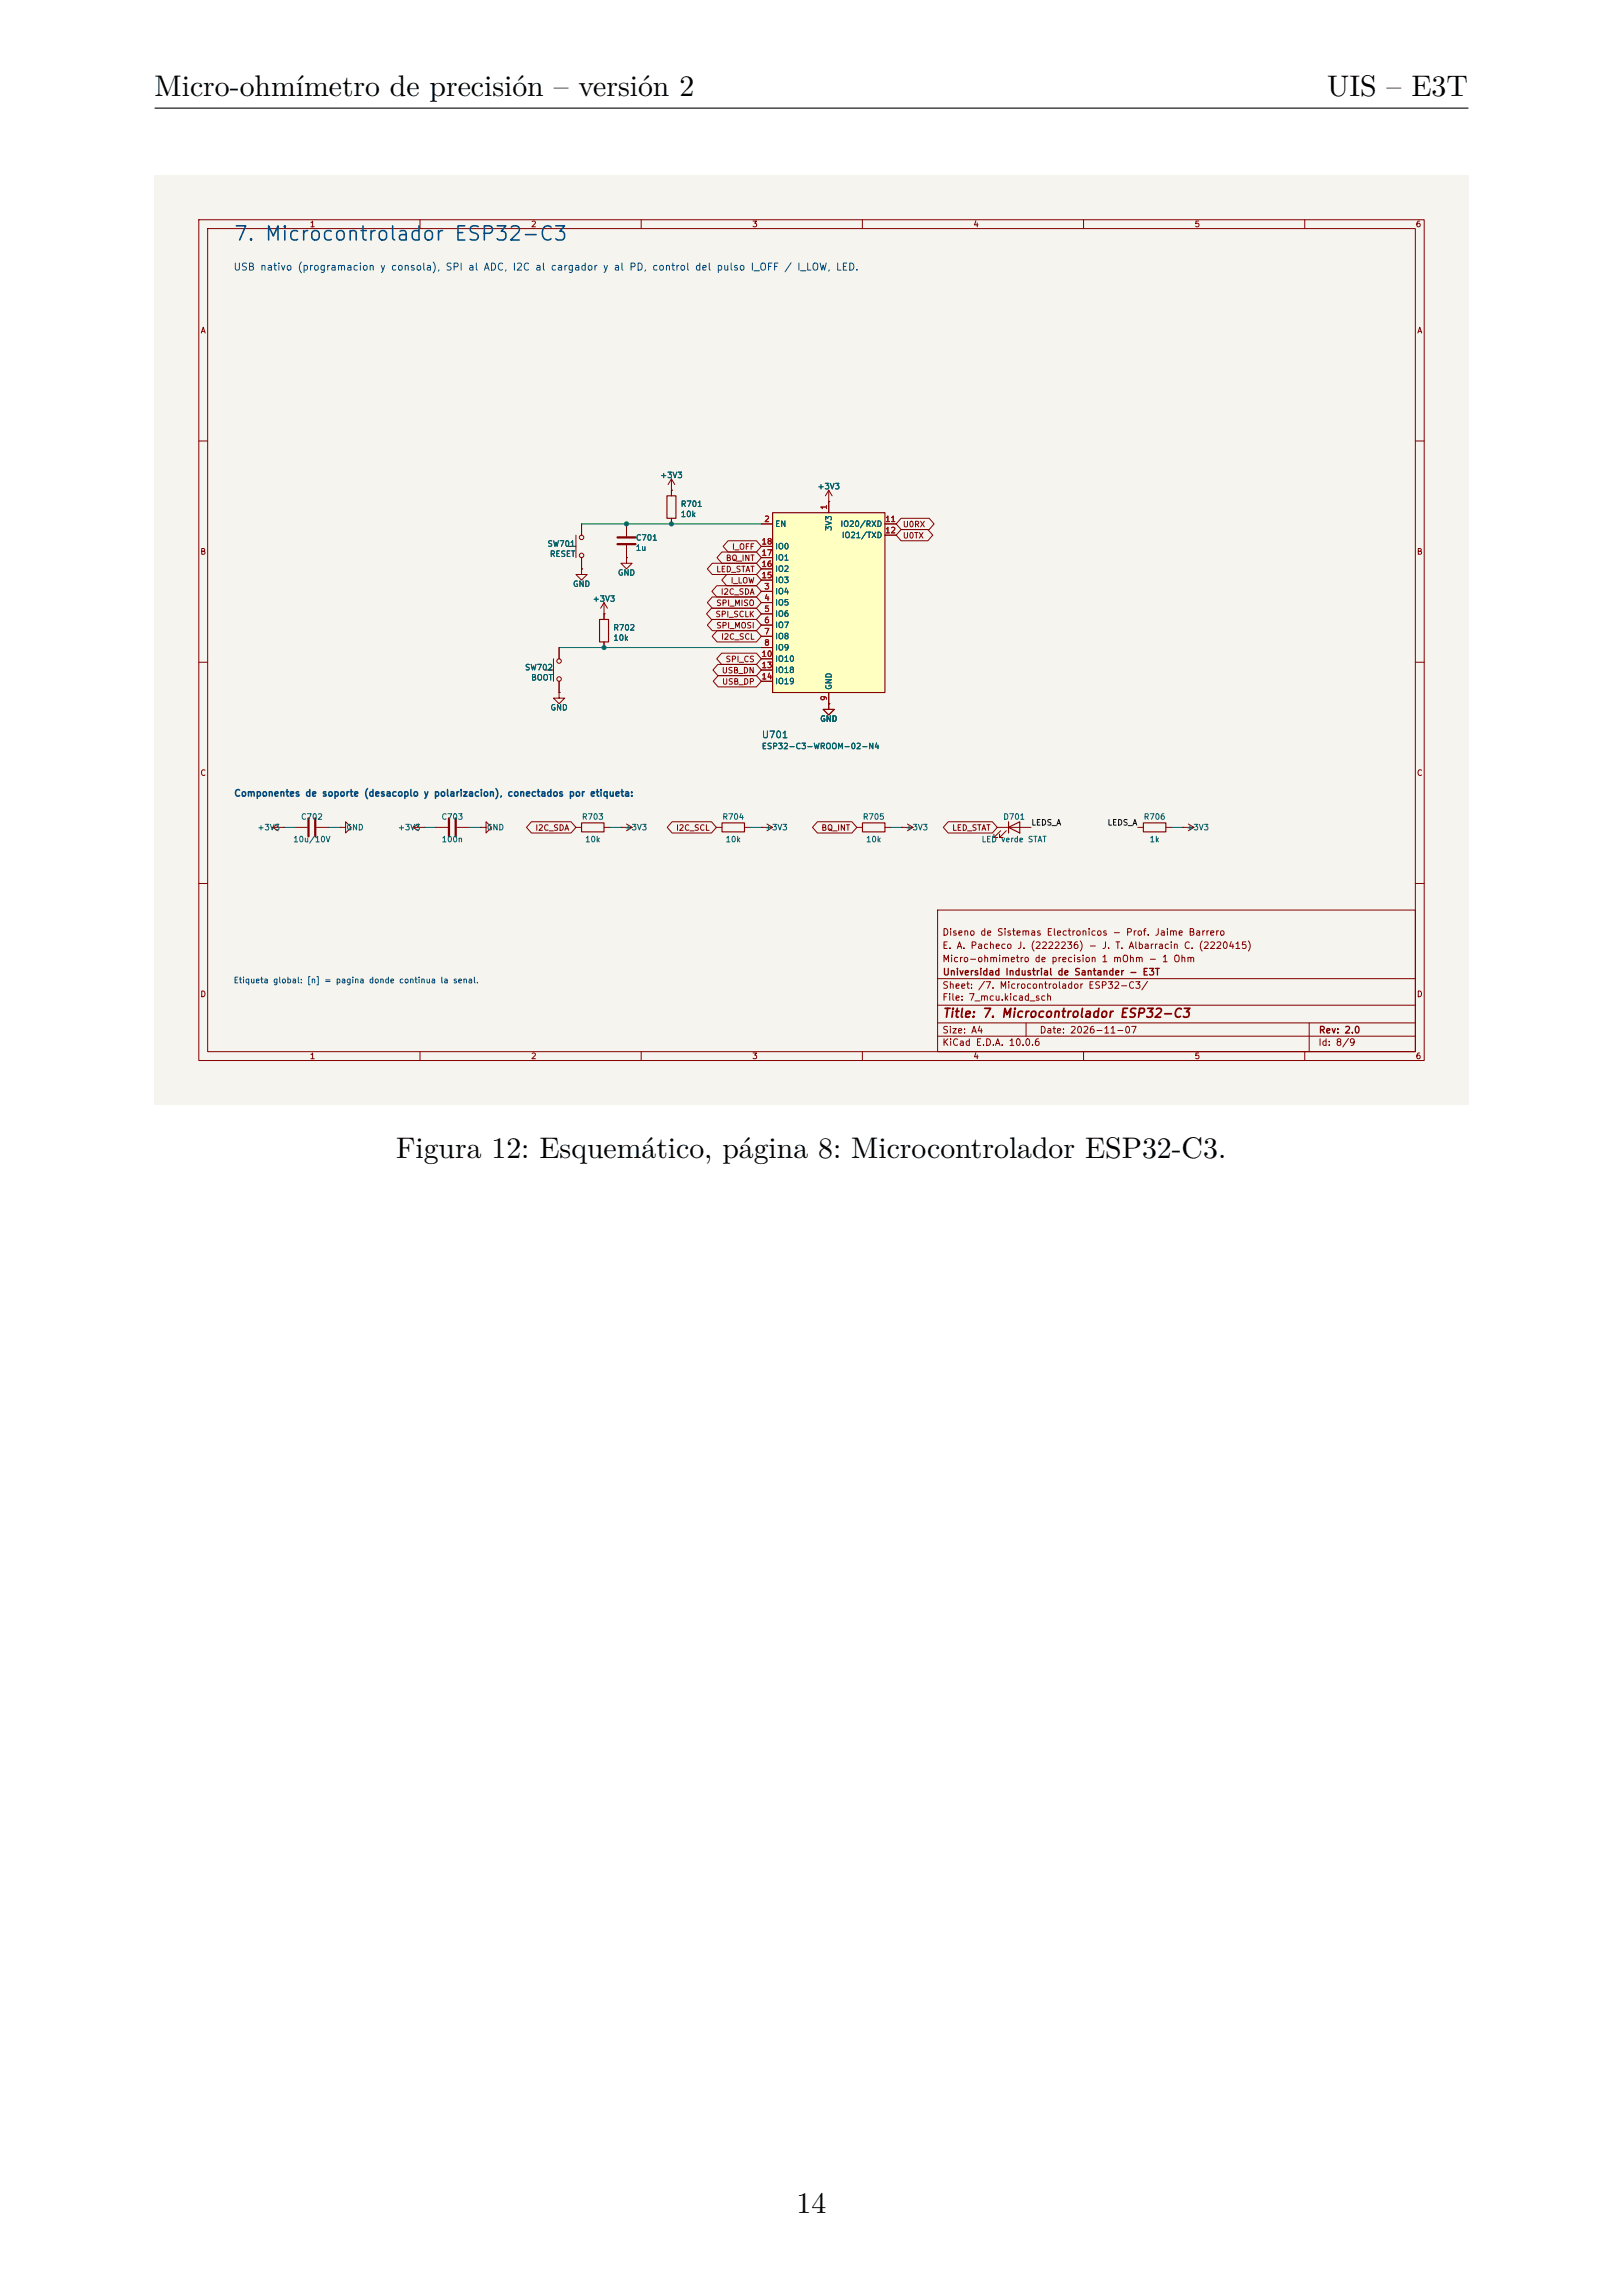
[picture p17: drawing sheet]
<svg xmlns="http://www.w3.org/2000/svg" width="210mm" height="297mm" viewBox="0 0 210 297" stroke-linecap="round" stroke-linejoin="round" font-family="sans-serif">
<defs><g id="words">
<g font-size="3.8">
<text x="20" y="12.5">Micro-ohmímetro de precisión – versión 2</text>
<text x="171.7" y="12.5">UIS – E3T</text>
<text x="51.2" y="149.8">Figura 12: Esquemático, página 8: Microcontrolador ESP32-C3.</text>
<text x="103.1" y="286.2">14</text>
</g>
<text font-size="1.8" fill="#004884" x="30.1" y="31.6">7. Microcontrolador ESP32-C3</text>
<text font-size="1.2" fill="#840000" x="121.9" y="131.9">Title: 7. Microcontrolador ESP32-C3</text>
<g font-size=".9" fill="#004884">
<text x="30.1" y="35.2">USB nativo (programacion y consola), SPI al ADC, I2C al cargador y al PD, control del pulso I_OFF / I_LOW, LED.</text>
<text x="30.2" y="103.2">Componentes de soporte (desacoplo y polarizacion), conectados por etiqueta:</text>
</g>
<text font-size=".9" fill="#006464" x="98.5" y="95.7">U701</text>
<g font-size=".9" fill="#840000">
<text x="121.9" y="124.7">Micro-ohmimetro de precision 1 mOhm - 1 Ohm</text>
<text x="121.9" y="123">E. A. Pacheco J. (2222236) - J. T. Albarracin C. (2220415)</text>
<text x="121.9" y="121.2">Diseno de Sistemas Electronicos - Prof. Jaime Barrero</text>
<text x="121.9" y="129.7">File: 7_mcu.kicad_sch</text>
<text x="121.9" y="128.1">Sheet: /7. Microcontrolador ESP32-C3/</text>
<text x="121.9" y="126.4">Universidad Industrial de Santander - E3T</text>
<text x="121.9" y="135.5">KiCad E.D.A. 10.0.6</text>
<text x="121.9" y="133.9">Size: A4</text>
<text x="134.5" y="133.9">Date: 2026-11-07</text>
<text x="170.5" y="135.5">Id: 8/9</text>
<text x="170.6" y="133.9">Rev: 2.0</text>
</g>
<g font-size=".7" fill="#840000">
<text x="40" y="29.6">1</text>
<text x="68.6" y="29.6">2</text>
<text x="97.3" y="29.6">3</text>
<text x="125.9" y="29.6">4</text>
<text x="154.5" y="29.6">5</text>
<text x="183.1" y="29.6">6</text>
<text x="25.9" y="43.3">A</text>
<text x="183.3" y="43.3">A</text>
<text x="25.8" y="71.9">B</text>
<text x="94.7" y="71.3">I_OFF</text>
<text x="116.8" y="68.4">U0RX</text>
<text x="116.8" y="69.8">U0TX</text>
<text x="183.3" y="71.9">B</text>
<text x="92.6" y="74.2">LED_STAT</text>
<text x="93.2" y="77.1">I2C_SDA</text>
<text x="93.9" y="72.7">BQ_INT</text>
<text x="94.5" y="75.6">I_LOW</text>
<text x="92.5" y="80">SPI_SCLK</text>
<text x="92.6" y="78.6">SPI_MISO</text>
<text x="92.6" y="81.5">SPI_MOSI</text>
<text x="93.2" y="82.9">I2C_SCL</text>
<text x="93.3" y="87.3">USB_DN</text>
<text x="93.4" y="88.7">USB_DP</text>
<text x="93.8" y="85.8">SPI_CS</text>
<text x="25.8" y="100.5">C</text>
<text x="183.3" y="100.5">C</text>
<text x="69.2" y="107.6">I2C_SDA</text>
<text x="87.4" y="107.6">I2C_SCL</text>
<text x="106.2" y="107.6">BQ_INT</text>
<text x="123.1" y="107.6">LED_STAT</text>
<text x="25.8" y="129.2">D</text>
<text x="183.3" y="129.2">D</text>
<text x="40" y="137.2">1</text>
<text x="68.6" y="137.2">2</text>
<text x="97.3" y="137.2">3</text>
<text x="125.9" y="137.2">4</text>
<text x="154.5" y="137.2">5</text>
<text x="183.1" y="137.2">6</text>
</g>
<g font-size=".7" fill="#006464">
<text x="85.4" y="62">+3V3</text>
<text x="88" y="65.7">R701</text>
<text x="105.7" y="63.5">+3V3</text>
<text x="70.8" y="70.9">SW701</text>
<text x="82.2" y="70.1">C701</text>
<text x="82.2" y="71.4">1u</text>
<text x="88" y="67.1">10k</text>
<text x="100.2" y="68.3">EN</text>
<text x="100.2" y="71.2">IO0</text>
<text x="107.8" y="68.7" transform="rotate(-90 107.8 68.7)">3V3</text>
<text x="108.7" y="68.3">IO20/RXD</text>
<text x="108.9" y="69.8">IO21/TXD</text>
<text x="71.1" y="72.2">RESET</text>
<text x="74.1" y="76.1">GND</text>
<text x="79.9" y="74.6">GND</text>
<text x="100.2" y="77">IO4</text>
<text x="100.2" y="75.6">IO3</text>
<text x="100.2" y="74.1">IO2</text>
<text x="100.2" y="72.7">IO1</text>
<text x="76.6" y="78">+3V3</text>
<text x="79.3" y="81.7">R702</text>
<text x="79.3" y="83.1">10k</text>
<text x="100.2" y="78.5">IO5</text>
<text x="100.2" y="80">IO6</text>
<text x="100.2" y="81.4">IO7</text>
<text x="100.2" y="82.9">IO8</text>
<text x="67.9" y="86.9">SW702</text>
<text x="68.7" y="88.2">BOOT</text>
<text x="100.2" y="84.3">IO9</text>
<text x="100.2" y="85.8">IO10</text>
<text x="100.2" y="87.2">IO18</text>
<text x="100.2" y="88.7">IO19</text>
<text x="107.8" y="89.3" transform="rotate(-90 107.8 89.3)">GND</text>
<text x="71.2" y="92.1">GND</text>
<text x="106.1" y="93.5">GND</text>
<text x="98.5" y="97.1">ESP32-C3-WROOM-02-N4</text>
<text x="33.2" y="107.6">+3V3</text>
<text x="38.9" y="106.2">C702</text>
<text x="44.8" y="107.6">GND</text>
<text x="51.4" y="107.6">+3V3</text>
<text x="57.1" y="106.2">C703</text>
<text x="62.9" y="107.6">GND</text>
<text x="75.2" y="106.2">R703</text>
<text x="80.8" y="107.6">+3V3</text>
<text x="93.4" y="106.2">R704</text>
<text x="98.9" y="107.6">+3V3</text>
<text x="111.6" y="106.2">R705</text>
<text x="117.1" y="107.6">+3V3</text>
<text x="129.7" y="106.2">D701</text>
<text x="147.9" y="106.2">R706</text>
<text x="153.4" y="107.6">+3V3</text>
<text x="37.9" y="109.1">10u/10V</text>
<text x="57.1" y="109.1">100n</text>
<text x="75.6" y="109.1">10k</text>
<text x="93.8" y="109.1">10k</text>
<text x="112" y="109.1">10k</text>
<text x="126.9" y="109.1">LED verde STAT</text>
<text x="148.7" y="109.1">1k</text>
</g>
<g font-size=".7" fill="#a90000">
<text x="98.5" y="70.6">18</text>
<text x="98.8" y="67.7">2</text>
<text x="107.2" y="66" transform="rotate(-90 107.2 66)">1</text>
<text x="114.5" y="67.7">11</text>
<text x="114.5" y="69.1">12</text>
<text x="98.5" y="75">15</text>
<text x="98.5" y="73.5">16</text>
<text x="98.5" y="72.1">17</text>
<text x="98.8" y="76.4">3</text>
<text x="98.8" y="77.9">4</text>
<text x="98.8" y="79.3">5</text>
<text x="98.8" y="80.8">6</text>
<text x="98.8" y="82.2">7</text>
<text x="98.8" y="83.7">8</text>
<text x="98.5" y="85.1">10</text>
<text x="98.5" y="86.6">13</text>
<text x="98.5" y="88">14</text>
<text x="107.2" y="90.7" transform="rotate(-90 107.2 90.7)">9</text>
</g>
<g font-size=".7" fill="#0f0f0f">
<text x="133.4" y="107">LEDS_A</text>
<text x="143.2" y="107">LEDS_A</text>
</g>
<text font-size=".7" fill="#004884" x="30.2" y="127.4">Etiqueta global: [n] = pagina donde continua la senal.</text>
</g></defs>
<path d="M20 14h170" fill="none" stroke="#000" stroke-width=".14"/>
<path d="M20 22.7h170v120.2h-170z" fill="#f5f4ef" stroke="#f5f4ef" stroke-width=".13"/>
<g fill="none" stroke="#840000" stroke-width=".13">
<path d="M25.7 28.4h158.6v108.8h-158.6zM26.9 29.6h156.2v106.4h-156.2zM54.3 28.4v1.2M83 28.4v1.2M111.6 28.4v1.2M140.2 28.4v1.2M168.8 28.4v1.2M25.7 57h1.2M183.1 57h1.2M86.9 63.4h.1M86.9 62v2.1M86.9 67v.8"/>
<path d="M86.9 62l-.5 .7M86.9 62l.4 .7M25.7 85.7h1.2M70.6 86.7h1M71.6 85.2v2.9M72.3 83.8v1.4M72.3 88.1v1.5M183.1 85.7h1.2M25.7 114.3h1.2M121.3 117.7h61.8v18.3h-61.8zM147.2 107h.7M150.8 107h.8"/>
<path d="M153 107h.1M153 107h1.5M153.8 106.6l.7 .4M154.5 107l-.7 .5M183.1 114.3h1.2M54.3 136v1.2M83 136v1.2M111.6 136v1.2M121.3 134h61.8M121.3 132.3h61.8M121.3 130h61.8M121.3 126.6h61.8"/>
<path d="M132.8 132.3v1.7M140.2 136v1.2M168.8 136v1.2M169.4 132.3v3.7"/>
<circle cx="72.3" cy="87.8" r=".29"/>
<circle cx="72.3" cy="85.5" r=".29"/>
</g>
<path d="M86.3 64.1h1.2v2.9h-1.2zM147.9 106.4h2.9v1.2h-2.9z" fill="none" stroke="#840000" stroke-width=".15"/>
<path d="M100 66.3h14.5v23.3h-14.5z" fill="#ffffc2"/>
<path d="M100 66.3h14.5v23.3h-14.5zM77.6 80.1h1.1v2.9h-1.1zM75.2 106.4h3v1.2h-3zM93.4 106.4h2.9v1.2h-2.9zM111.6 106.4h2.9v1.2h-2.9zM130.5 107l1.4-.7v1.5zM130.5 106.3v1.5" fill="none" stroke="#840000" stroke-width=".15"/>
<g fill="none" stroke="#840000" stroke-width=".13">
<path d="M73.5 70.7h1M74.5 69.2v2.9M75.2 73.6v.7h.8l-.8 .7-.7-.7h.7M75.2 73.6h.1M75.2 67.8v1.4M75.2 72.1v1.5M78.2 79.4h.1M78.2 77.9l-.5 .8M78.2 77.9l.4 .8M78.2 77.9v2.2M81.1 72.1v.8h.7l-.7 .7-.8-.7h.8M81.1 72.1h.1"/>
<path d="M81.1 67.8v1.6M81.1 70.5v1.6M86.9 63.4h.1M86.9 63.4v.7M86.9 67v.8M92.1 78.7h5.8l.6 .7-.6 .7h-5.8l-.7-.7zM92.2 77.2h5.7l.6 .7-.6 .8h-5.7l-.7-.8zM92.2 72.9h5.7l.6 .7-.6 .7h-5.7l-.7-.7zM92.7 75.8h5.2l.6 .7-.6 .7h-5.2l-.6-.7zM93.4 71.4h4.5l.6 .7-.6 .8h-4.5l-.6-.8zM94 74.3h3.9l.6 .7-.6 .8h-3.9l-.6-.8zM94.2 70h3.7l.6 .7-.6 .7h-3.7l-.6-.7z"/>
<path d="M98.5 67.8h1.5M98.5 76.5h1.5M98.5 77.9h1.5M98.5 79.4h1.5M98.5 75h1.5M98.5 73.6h1.5M98.5 72.1h1.5M98.5 70.7h1.5M107.2 64.9h.1M107.2 63.4v2.9M107.2 63.4l-.4 .7M107.2 63.4l.5 .7"/>
<path d="M114.5 67.8h1.5M114.5 69.2h1.5M116.6 67h3.6l.7 .8-.7 .7h-3.6l-.6-.7zM116.6 68.5h3.5l.6 .7-.6 .8h-3.5l-.6-.8zM72.3 89.6v.7h.8l-.8 .7-.7-.7h.7M72.3 89.6h.1M72.3 83.8v1.4M72.3 88.1v1.5M78.2 83v.8M92.2 80.1h5.7l.6 .8-.6 .7h-5.7l-.7-.7zM92.8 81.6h5.1l.6 .7-.6 .7h-5.1l-.7-.7zM92.9 85.9h5l.6 .8-.6 .7h-5l-.6-.7z"/>
<path d="M92.9 87.4h5l.6 .7-.6 .8h-5l-.6-.8zM93.4 84.5h4.5l.6 .7-.6 .7h-4.5l-.7-.7zM98.5 80.9h1.5M98.5 82.3h1.5M98.5 83.8h1.5M98.5 85.2h1.5M98.5 86.7h1.5M98.5 88.1h1.5M107.2 91v.8h.8l-.8 .7-.7-.7h.7M107.2 91h.1M107.2 89.6v1.4M35.3 107h1.4"/>
<path d="M35.3 107l.7 .5M36 106.6l-.7 .4M36.7 107h.1M38.2 107h1.6M40.9 107h1.6M44 107h.7v-.7l.7 .7-.7 .8v-.8M44 107h.1M53.4 107h1.5M53.4 107l.8 .5M54.2 106.6l-.8 .4M54.9 107h.1M56.3 107h1.6"/>
<path d="M59.1 107h1.6M62.2 107h.7v-.7l.7 .7-.7 .8v-.8M62.2 107h.1M68.8 106.3h5.1l.6 .7-.6 .8h-5.1l-.7-.8zM74.5 107h.7M78.2 107h.7M80.3 107h.1M80.3 107h1.5M81.1 106.6l.7 .4M81.8 107l-.7 .5M87 106.3h5.1l.6 .7-.6 .8h-5.1l-.7-.8zM92.7 107h.7"/>
<path d="M96.3 107h.8M98.5 107h.1M98.5 107h1.5M99.2 106.6l.8 .4M100 107l-.8 .5M105.8 106.3h4.4l.7 .7-.7 .8h-4.4l-.7-.8zM110.9 107h.7M114.5 107h.7M116.7 107h.1M116.7 107h1.4M117.4 106.6l.7 .4M118.1 107l-.7 .5"/>
<path d="M122.7 106.3h5.7l.6 .7-.6 .8h-5.7l-.6-.8zM129 107h4.4M129.5 107.5l-.9 .8h.4h-.4v-.4M130.2 107.5l-.9 .8h.5h-.5v-.4"/>
<circle cx="75.2" cy="71.8" r=".29"/>
<circle cx="75.2" cy="69.5" r=".29"/>
</g>
<path d="M79.9 69.5h2.3M79.9 70.4h2.3M39.9 105.9v2.3M40.8 105.9v2.3M58.1 105.9v2.3M59 105.9v2.3" fill="none" stroke="#840000" stroke-width=".29"/>
<path d="M75.2 67.8h23.3M72.3 83.8h26.2M36.7 107h1.5M42.5 107h1.5M54.9 107h1.4M60.7 107h1.5M78.9 107h1.4M97.1 107h1.4M115.2 107h1.5M151.6 107h1.4" fill="none" stroke="#009600" stroke-width=".13"/>
<g fill="#009600" stroke="#009600" stroke-width=".13">
<circle cx="81.1" cy="67.8" r=".26"/>
<circle cx="86.9" cy="67.8" r=".26"/>
<circle cx="78.2" cy="83.8" r=".26"/>
</g>
<use href="#words"/>
</svg>
